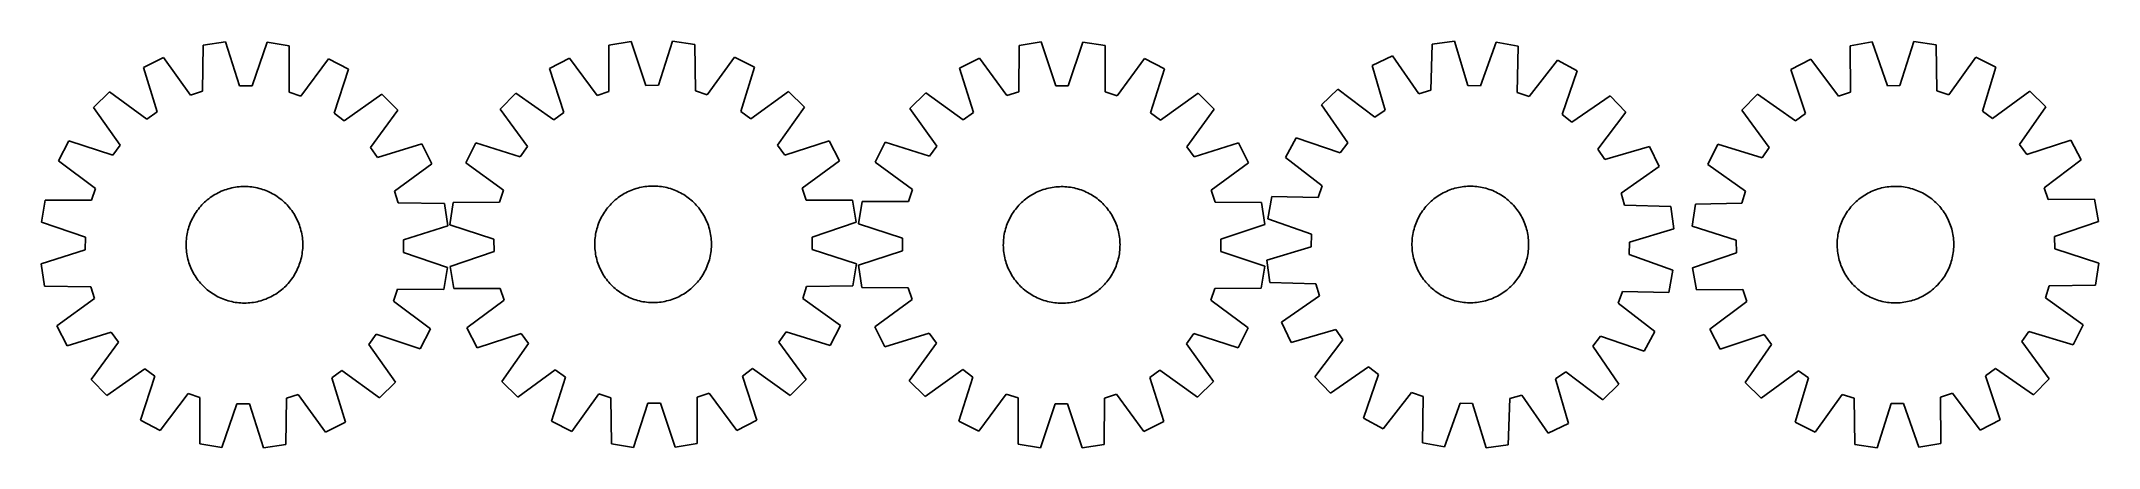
# Model space of a CAD drawing. Header units: millimetres. Extents: x 7 to 1417, y 7 to 286.
import ezdxf

# ---------------------------------------------------------------- set-up
doc = ezdxf.new("R2010")
doc.units = ezdxf.units.MM
doc.layers.add('CUT', color=7, linetype='CONTINUOUS', true_color=0x000000)

msp = doc.modelspace()

# ---------------------------------------------------------------- linework, layer by layer
at = {"layer": 'CUT'}
for p, q in [((117.614177, 283.020402), (117.165765, 251.259204)), ((132.830936, 285.296531), (117.614177, 283.020402)), ((142.553487, 255.05671), (132.830936, 285.296531)), ((161.368729, 285.051098), (151.127514, 254.982971)), ((176.54409, 282.513589), (161.368729, 285.051098)), ((176.446167, 250.749377), (176.54409, 282.513589)), ((410.95396, 285.428282), (395.772546, 282.927239)), ((395.772546, 282.927239), (395.794153, 251.162884)), ((421.122904, 255.335636), (410.95396, 285.428282)), ((439.492259, 285.605149), (429.697084, 255.388775)), ((454.703507, 283.292467), (439.492259, 285.605149)), ((455.075609, 251.530284), (454.703507, 283.292467)), ((677.03458, 282.759109), (676.790034, 250.995688)), ((692.236417, 285.13286), (677.03458, 282.759109)), ((702.152859, 254.956065), (692.236417, 285.13286)), ((720.775197, 285.0706), (710.727182, 254.937359)), ((735.966532, 282.630544), (720.775197, 285.0706)), ((736.072487, 250.866358), (735.966532, 282.630544)), ((960.305392, 283.67806), (959.343429, 251.928267)), ((975.556969, 285.707822), (960.305392, 283.67806)), ((984.789241, 255.314733), (975.556969, 285.707822)), ((1004.087061, 285.000938), (993.360955, 255.102353)), ((1019.219404, 282.21836), (1004.087061, 285.000938)), ((1018.607835, 250.459885), (1019.219404, 282.21836)), ((1261.977294, 285.129066), (1246.810204, 282.542577)), ((1246.810204, 282.542577), (1247.010677, 250.778846)), ((1272.31553, 255.094159), (1261.977294, 285.129066)), ((1290.514146, 285.466631), (1280.889274, 255.195579)), ((1305.738174, 283.23964), (1290.514146, 285.466631)), ((1306.289124, 251.480056), (1305.738174, 283.23964)), ((90.39728, 274.435159), (76.628644, 267.568194)), ((108.988594, 248.679814), (90.39728, 274.435159)), ((203.6093, 273.461506), (184.577764, 248.029727)), ((217.257793, 266.358746), (203.6093, 273.461506)), ((368.685665, 273.940208), (355.020147, 266.870261)), ((387.656045, 248.462778), (368.685665, 273.940208)), ((481.899698, 274.641859), (463.246559, 248.931255)), ((495.651796, 267.741834), (481.899698, 274.641859)), ((649.873348, 273.999354), (636.149071, 267.044158)), ((668.629587, 248.363866), (649.873348, 273.999354)), ((763.089285, 273.752363), (744.221372, 248.198956)), ((776.783085, 266.737352), (763.089285, 273.752363)), ((932.953223, 275.534063), (919.075342, 268.890648)), ((919.075342, 268.890648), (927.971687, 238.397538)), ((951.125617, 249.481447), (932.953223, 275.534063)), ((1046.134694, 272.729791), (1026.69439, 247.609095)), ((1059.666544, 265.40725), (1046.134694, 272.729791)), ((1219.774359, 273.403162), (1206.148869, 266.256375)), ((1238.887902, 248.032958), (1219.774359, 273.403162)), ((1332.982646, 274.742311), (1314.474579, 248.927079)), ((1346.77338, 267.919834), (1332.982646, 274.742311)), ((76.628644, 267.568194), (86.016929, 237.222933)), ((151.127514, 254.982971), (142.553487, 255.05671)), ((207.348981, 236.179445), (217.257793, 266.358746)), ((355.020147, 266.870261), (364.856423, 236.66724)), ((429.697084, 255.388775), (421.122904, 255.335636)), ((486.190631, 237.419216), (495.651796, 267.741834)), ((636.149071, 267.044158), (645.73193, 236.75978)), ((710.727182, 254.937359), (702.152859, 254.956065)), ((767.068181, 236.495074), (776.783085, 266.737352)), ((993.360955, 255.102353), (984.789241, 255.314733)), ((1049.270999, 235.392131), (1059.666544, 265.40725)), ((1206.148869, 266.256375), (1216.155062, 236.109222)), ((1280.889274, 255.195579), (1272.31553, 255.094159)), ((1337.483113, 237.544421), (1346.77338, 267.919834)), ((53.396824, 250.99266), (42.424082, 240.207046)), ((42.424082, 240.207046), (60.730072, 214.248127)), ((79.037053, 232.242903), (53.396824, 250.99266)), ((117.165765, 251.259204), (108.988594, 248.679814)), ((184.577764, 248.029727), (176.446167, 250.749377)), ((240.20109, 249.386093), (214.242172, 231.080103)), ((250.986705, 238.413351), (240.20109, 249.386093)), ((332.036138, 249.95278), (321.224192, 239.005983)), ((357.951, 231.584474), (332.036138, 249.95278)), ((395.794153, 251.162884), (387.656045, 248.462778)), ((463.246559, 248.931255), (455.075609, 251.530284)), ((518.843725, 251.110531), (493.158522, 232.422431)), ((511.422216, 214.383723), (529.790522, 240.298585)), ((529.790522, 240.298585), (518.843725, 251.110531)), ((613.024117, 250.319853), (602.120828, 239.464033)), ((638.784162, 231.735052), (613.024117, 250.319853)), ((676.790034, 250.995688), (668.629587, 248.363866)), ((744.221372, 248.198956), (736.072487, 250.866358)), ((799.834847, 249.912308), (773.993959, 231.44008)), ((810.690667, 239.009019), (799.834847, 249.912308)), ((895.578517, 252.692962), (884.432796, 242.086198)), ((884.432796, 242.086198), (902.316612, 215.834648)), ((920.912192, 233.53103), (895.578517, 252.692962)), ((959.343429, 251.928267), (951.125617, 249.481447)), ((1026.69439, 247.609095), (1018.607835, 250.459885)), ((1082.332377, 248.065802), (1056.080827, 230.181986)), ((1092.939141, 236.920081), (1082.332377, 248.065802)), ((1183.260487, 249.209739), (1172.510354, 238.202234)), ((1209.27837, 230.987652), (1183.260487, 249.209739)), ((1247.010677, 250.778846), (1238.887902, 248.032958)), ((1314.474579, 248.927079), (1306.289124, 251.480056)), ((1370.058593, 251.419389), (1344.47903, 232.586951)), ((1362.844011, 214.651372), (1381.066099, 240.669256)), ((1381.066099, 240.669256), (1370.058593, 251.419389)), ((86.016929, 237.222933), (79.037053, 232.242903)), ((214.242172, 231.080103), (207.348981, 236.179445)), ((232.236948, 212.773122), (250.986705, 238.413351)), ((321.224192, 239.005983), (339.912292, 213.32078)), ((364.856423, 236.66724), (357.951, 231.584474)), ((493.158522, 232.422431), (486.190631, 237.419216)), ((602.120828, 239.464033), (620.593057, 213.623145)), ((645.73193, 236.75978), (638.784162, 231.735052)), ((773.993959, 231.44008), (767.068181, 236.495074)), ((792.105866, 213.248974), (810.690667, 239.009019)), ((927.971687, 238.397538), (920.912192, 233.53103)), ((1056.080827, 230.181986), (1049.270999, 235.392131)), ((1073.777209, 211.586406), (1092.939141, 236.920081)), ((1172.510354, 238.202234), (1191.342792, 212.622671)), ((1216.155062, 236.109222), (1209.27837, 230.987652)), ((1344.47903, 232.586951), (1337.483113, 237.544421)), ((25.451429, 217.263748), (18.348669, 203.615256)), ((55.63073, 207.354936), (25.451429, 217.263748)), ((60.730072, 214.248127), (55.63073, 207.354936)), ((237.216978, 205.793246), (232.236948, 212.773122)), ((267.562239, 215.181531), (237.216978, 205.793246)), ((274.429204, 201.412895), (267.562239, 215.181531)), ((304.592889, 215.814053), (297.692864, 202.061955)), ((334.915507, 206.352889), (304.592889, 215.814053)), ((339.912292, 213.32078), (334.915507, 206.352889)), ((516.504983, 207.4783), (511.422216, 214.383723)), ((546.708003, 217.314576), (516.504983, 207.4783)), ((553.777951, 203.649058), (546.708003, 217.314576)), ((585.295785, 216.412271), (578.280773, 202.718471)), ((615.538063, 206.697367), (585.295785, 216.412271)), ((620.593057, 213.623145), (615.538063, 206.697367)), ((797.130594, 206.301206), (792.105866, 213.248974)), ((827.414972, 215.884066), (797.130594, 206.301206)), ((834.370168, 202.159788), (827.414972, 215.884066)), ((867.091347, 219.420365), (859.768807, 205.888515)), ((897.106467, 209.02482), (867.091347, 219.420365)), ((902.316612, 215.834648), (897.106467, 209.02482)), ((1109.136828, 213.423256), (1078.643717, 204.526911)), ((1115.780243, 199.545375), (1109.136828, 213.423256)), ((1156.009909, 214.917021), (1149.187431, 201.126287)), ((1186.385322, 205.626753), (1156.009909, 214.917021)), ((1191.342792, 212.622671), (1186.385322, 205.626753)), ((1367.965581, 207.77468), (1362.844011, 214.651372)), ((1398.112735, 217.780874), (1367.965581, 207.77468)), ((1405.259521, 204.155383), (1398.112735, 217.780874)), ((18.348669, 203.615256), (43.780448, 184.583719)), ((248.673859, 182.821581), (274.429204, 201.412895)), ((297.692864, 202.061955), (323.403468, 183.408816)), ((528.300521, 184.678678), (553.777951, 203.649058)), ((578.280773, 202.718471), (603.83418, 183.850559)), ((808.73468, 183.403549), (834.370168, 202.159788)), ((859.768807, 205.888515), (884.889502, 186.448211)), ((1078.643717, 204.526911), (1073.777209, 211.586406)), ((1089.727626, 181.372981), (1115.780243, 199.545375)), ((1149.187431, 201.126287), (1175.002664, 182.61822)), ((1379.889317, 185.04184), (1405.259521, 204.155383)), ((43.780448, 184.583719), (41.060798, 176.452122)), ((131.204879, 183.1101), (132.380675, 183.553394)), ((132.380675, 183.553394), (133.569816, 183.959537)), ((133.569816, 183.959537), (134.771127, 184.328128)), ((134.771127, 184.328128), (135.983423, 184.658802)), ((135.983423, 184.658802), (137.205507, 184.951235)), ((137.205507, 184.951235), (138.436174, 185.205136)), ((138.436174, 185.205136), (139.674209, 185.420256)), ((139.674209, 185.420256), (140.91839, 185.596382)), ((140.91839, 185.596382), (142.167489, 185.733341)), ((142.167489, 185.733341), (143.420274, 185.830997)), ((143.420274, 185.830997), (144.675508, 185.889254)), ((144.675508, 185.889254), (145.931953, 185.908054)), ((145.931953, 185.908054), (147.188368, 185.887379)), ((147.188368, 185.887379), (148.443514, 185.827249)), ((148.443514, 185.827249), (149.696152, 185.727724)), ((149.696152, 185.727724), (150.945045, 185.588902)), ((150.945045, 185.588902), (152.188962, 185.410919)), ((152.188962, 185.410919), (153.426675, 185.193952)), ((153.426675, 185.193952), (154.656961, 184.938215)), ((154.656961, 184.938215), (155.878608, 184.643959)), ((155.878608, 184.643959), (157.090409, 184.311476)), ((157.090409, 184.311476), (158.291169, 183.941093)), ((158.291169, 183.941093), (159.479702, 183.533176)), ((159.479702, 183.533176), (160.654835, 183.088128)), ((323.403468, 183.408816), (320.804439, 175.237866)), ((410.840133, 183.228977), (412.009241, 183.689621)), ((412.009241, 183.689621), (413.192241, 184.113315)), ((413.192241, 184.113315), (414.387967, 184.499642)), ((414.387967, 184.499642), (415.595237, 184.848218)), ((415.595237, 184.848218), (416.81286, 185.158702)), ((416.81286, 185.158702), (418.039635, 185.430786)), ((418.039635, 185.430786), (419.274352, 185.664201)), ((419.274352, 185.664201), (420.51579, 185.858718)), ((420.51579, 185.858718), (421.762726, 186.014145)), ((421.762726, 186.014145), (423.013929, 186.130328)), ((423.013929, 186.130328), (424.268164, 186.207152)), ((424.268164, 186.207152), (425.524193, 186.244541)), ((425.524193, 186.244541), (426.780776, 186.24246)), ((426.780776, 186.24246), (428.036675, 186.200909)), ((428.036675, 186.200909), (429.290648, 186.11993)), ((429.290648, 186.11993), (430.541459, 185.999603)), ((430.541459, 185.999603), (431.787873, 185.840046)), ((431.787873, 185.840046), (433.028661, 185.641417)), ((433.028661, 185.641417), (434.262597, 185.403912)), ((434.262597, 185.403912), (435.488464, 185.127766)), ((435.488464, 185.127766), (436.705052, 184.81325)), ((436.705052, 184.81325), (437.911161, 184.460675)), ((437.911161, 184.460675), (439.105599, 184.07039)), ((439.105599, 184.07039), (440.28719, 183.642779)), ((440.28719, 183.642779), (441.454765, 183.178264)), ((531.000626, 176.54057), (528.300521, 184.678678)), ((603.83418, 183.850559), (601.166778, 175.701673)), ((692.439196, 183.388929), (693.625705, 183.802695)), ((693.625705, 183.802695), (694.824625, 184.178989)), ((694.824625, 184.178989), (696.034773, 184.517438)), ((696.034773, 184.517438), (697.254956, 184.817708)), ((697.254956, 184.817708), (698.483968, 185.079503)), ((698.483968, 185.079503), (699.720596, 185.302565)), ((699.720596, 185.302565), (700.963621, 185.486673)), ((700.963621, 185.486673), (702.211816, 185.631646)), ((702.211816, 185.631646), (703.463948, 185.737341)), ((703.463948, 185.737341), (704.718782, 185.803653)), ((704.718782, 185.803653), (705.975081, 185.830518)), ((705.975081, 185.830518), (707.231603, 185.817907)), ((707.231603, 185.817907), (708.487109, 185.765835)), ((708.487109, 185.765835), (709.74036, 185.674352)), ((709.74036, 185.674352), (710.990118, 185.543548)), ((710.990118, 185.543548), (712.235152, 185.373553)), ((712.235152, 185.373553), (713.474232, 185.164535)), ((713.474232, 185.164535), (714.706134, 184.916699)), ((714.706134, 184.916699), (715.929644, 184.630291)), ((715.929644, 184.630291), (717.143554, 184.305592)), ((717.143554, 184.305592), (718.346667, 183.942924)), ((718.346667, 183.942924), (719.537793, 183.542644)), ((719.537793, 183.542644), (720.715759, 183.105148)), ((884.889502, 186.448211), (882.038713, 178.361656)), ((971.10977, 183.099882), (972.278672, 183.561048)), ((972.278672, 183.561048), (973.461483, 183.985271)), ((973.461483, 183.985271), (974.657036, 184.372131)), ((974.657036, 184.372131), (975.86415, 184.721247)), ((975.86415, 184.721247), (977.081635, 185.032274)), ((977.081635, 185.032274), (978.308288, 185.304906)), ((978.308288, 185.304906), (979.5429, 185.538873)), ((979.5429, 185.538873), (980.784251, 185.733945)), ((980.784251, 185.733945), (982.031118, 185.889929)), ((982.031118, 185.889929), (983.282269, 186.00667)), ((983.282269, 186.00667), (984.536469, 186.084055)), ((984.536469, 186.084055), (985.792481, 186.122005)), ((985.792481, 186.122005), (987.049066, 186.120485)), ((987.049066, 186.120485), (988.304982, 186.079496)), ((988.304982, 186.079496), (989.558992, 185.999077)), ((989.558992, 185.999077), (990.809856, 185.879308)), ((990.809856, 185.879308), (992.056342, 185.720308)), ((992.056342, 185.720308), (993.297218, 185.522234)), ((993.297218, 185.522234), (994.53126, 185.28528)), ((994.53126, 185.28528), (995.75725, 185.009681)), ((995.75725, 185.009681), (996.973979, 184.695709)), ((996.973979, 184.695709), (998.180245, 184.343673)), ((998.180245, 184.343673), (999.374858, 183.953921)), ((999.374858, 183.953921), (1000.556639, 183.526838)), ((1000.556639, 183.526838), (1001.724422, 183.062845)), ((1263.605451, 183.397961), (1264.786047, 183.82831)), ((1264.786047, 183.82831), (1265.979578, 184.221363)), ((1265.979578, 184.221363), (1267.184866, 184.576733)), ((1267.184866, 184.576733), (1268.400721, 184.894068)), ((1268.400721, 184.894068), (1269.625945, 185.173055)), ((1269.625945, 185.173055), (1270.859327, 185.41342)), ((1270.859327, 185.41342), (1272.099651, 185.614924)), ((1272.099651, 185.614924), (1273.345692, 185.77737)), ((1273.345692, 185.77737), (1274.596221, 185.900596)), ((1274.596221, 185.900596), (1275.850003, 185.984482)), ((1275.850003, 185.984482), (1277.105802, 186.028944)), ((1277.105802, 186.028944), (1278.362377, 186.033938)), ((1278.362377, 186.033938), (1279.618489, 185.99946)), ((1279.618489, 185.99946), (1280.872899, 185.925544)), ((1280.872899, 185.925544), (1282.124367, 185.812262)), ((1282.124367, 185.812262), (1283.37166, 185.659726)), ((1283.37166, 185.659726), (1284.613547, 185.468087)), ((1284.613547, 185.468087), (1285.848801, 185.237534)), ((1285.848801, 185.237534), (1287.076203, 184.968295)), ((1287.076203, 184.968295), (1288.294543, 184.660634)), ((1288.294543, 184.660634), (1289.502618, 184.314857)), ((1289.502618, 184.314857), (1290.699235, 183.931304)), ((1290.699235, 183.931304), (1291.883215, 183.510353)), ((1291.883215, 183.510353), (1293.053388, 183.052421)), ((1382.635206, 176.919066), (1379.889317, 185.04184)), ((9.296586, 176.550045), (6.759077, 161.374684)), ((41.060798, 176.452122), (9.296586, 176.550045)), ((112.83567, 168.416077), (113.55898, 169.443612)), ((113.55898, 169.443612), (114.314209, 170.447921)), ((114.314209, 170.447921), (115.100611, 171.428012)), ((115.100611, 171.428012), (115.917411, 172.382918)), ((115.917411, 172.382918), (116.763802, 173.311696)), ((116.763802, 173.311696), (117.638949, 174.213431)), ((117.638949, 174.213431), (118.541988, 175.087231)), ((118.541988, 175.087231), (119.472028, 175.932235)), ((119.472028, 175.932235), (120.428152, 176.747609)), ((120.428152, 176.747609), (121.409415, 177.532548)), ((121.409415, 177.532548), (122.41485, 178.286277)), ((122.41485, 178.286277), (123.443464, 179.008053)), ((123.443464, 179.008053), (124.494241, 179.697163)), ((124.494241, 179.697163), (125.566146, 180.352928)), ((125.566146, 180.352928), (126.65812, 180.9747)), ((126.65812, 180.9747), (127.769085, 181.561865)), ((127.769085, 181.561865), (128.897946, 182.113844)), ((128.897946, 182.113844), (130.043587, 182.630092)), ((130.043587, 182.630092), (131.204879, 183.1101)), ((160.654835, 183.088128), (161.81541, 182.606388)), ((161.81541, 182.606388), (162.960279, 182.088431)), ((162.960279, 182.088431), (164.088315, 181.534768)), ((164.088315, 181.534768), (165.198403, 180.945946)), ((165.198403, 180.945946), (166.289448, 180.322545)), ((166.289448, 180.322545), (167.360373, 179.665182)), ((167.360373, 179.665182), (168.410121, 178.974505)), ((168.410121, 178.974505), (169.437657, 178.251195)), ((169.437657, 178.251195), (170.441966, 177.495966)), ((170.441966, 177.495966), (171.422057, 176.709564)), ((171.422057, 176.709564), (172.376963, 175.892764)), ((172.376963, 175.892764), (173.305741, 175.046373)), ((173.305741, 175.046373), (174.207475, 174.171226)), ((174.207475, 174.171226), (175.081276, 173.268187)), ((175.081276, 173.268187), (175.92628, 172.338147)), ((175.92628, 172.338147), (176.741654, 171.382023)), ((176.741654, 171.382023), (177.526592, 170.40076)), ((177.526592, 170.40076), (178.280322, 169.395325)), ((178.280322, 169.395325), (179.002098, 168.366711)), ((251.253249, 174.64441), (248.673859, 182.821581)), ((283.014446, 174.195998), (251.253249, 174.64441)), ((285.290576, 158.979238), (283.014446, 174.195998)), ((289.042256, 174.865764), (286.729574, 159.654517)), ((320.804439, 175.237866), (289.042256, 174.865764)), ((392.690362, 168.264753), (393.398389, 169.302879)), ((393.398389, 169.302879), (394.138674, 170.318253)), ((394.138674, 170.318253), (394.910488, 171.309874)), ((394.910488, 171.309874), (395.713068, 172.276761)), ((395.713068, 172.276761), (396.545623, 173.217962)), ((396.545623, 173.217962), (397.407331, 174.132547)), ((397.407331, 174.132547), (398.297342, 175.019614)), ((398.297342, 175.019614), (399.214777, 175.878287)), ((399.214777, 175.878287), (400.158731, 176.70772)), ((400.158731, 176.70772), (401.128272, 177.507092)), ((401.128272, 177.507092), (402.122444, 178.275617)), ((402.122444, 178.275617), (403.140265, 179.012534)), ((403.140265, 179.012534), (404.180731, 179.717117)), ((404.180731, 179.717117), (405.242815, 180.388671)), ((405.242815, 180.388671), (406.325469, 181.026532)), ((406.325469, 181.026532), (407.427624, 181.630072)), ((407.427624, 181.630072), (408.548193, 182.198694)), ((408.548193, 182.198694), (409.686071, 182.731838)), ((409.686071, 182.731838), (410.840133, 183.228977)), ((441.454765, 183.178264), (442.607174, 182.677304)), ((442.607174, 182.677304), (443.743279, 182.140394)), ((443.743279, 182.140394), (444.861958, 181.568062)), ((444.861958, 181.568062), (445.962108, 180.960874)), ((445.962108, 180.960874), (447.042643, 180.319429)), ((447.042643, 180.319429), (448.102496, 179.644361)), ((448.102496, 179.644361), (449.140622, 178.936334)), ((449.140622, 178.936334), (450.155996, 178.196049)), ((450.155996, 178.196049), (451.147616, 177.424235)), ((451.147616, 177.424235), (452.114504, 176.621655)), ((452.114504, 176.621655), (453.055704, 175.7891)), ((453.055704, 175.7891), (453.97029, 174.927392)), ((453.97029, 174.927392), (454.857356, 174.037381)), ((454.857356, 174.037381), (455.71603, 173.119946)), ((455.71603, 173.119946), (456.545462, 172.175992)), ((456.545462, 172.175992), (457.344835, 171.206451)), ((457.344835, 171.206451), (458.113359, 170.212279)), ((458.113359, 170.212279), (458.850276, 169.194458)), ((562.764982, 176.562177), (531.000626, 176.54057)), ((565.266024, 161.380763), (562.764982, 176.562177)), ((569.402592, 175.595718), (566.962537, 160.404383)), ((601.166778, 175.701673), (569.402592, 175.595718)), ((673.708451, 169.158631), (674.457218, 170.167767)), ((674.457218, 170.167767), (675.237313, 171.152885)), ((675.237313, 171.152885), (676.047967, 172.113014)), ((676.047967, 172.113014), (676.888379, 173.047206)), ((676.888379, 173.047206), (677.75772, 173.954539)), ((677.75772, 173.954539), (678.655132, 174.834117)), ((678.655132, 174.834117), (679.57973, 175.685073)), ((679.57973, 175.685073), (680.5306, 176.506567)), ((680.5306, 176.506567), (681.506806, 177.297788)), ((681.506806, 177.297788), (682.507382, 178.057955)), ((682.507382, 178.057955), (683.531342, 178.786318)), ((683.531342, 178.786318), (684.577675, 179.482159)), ((684.577675, 179.482159), (685.645348, 180.14479)), ((685.645348, 180.14479), (686.733309, 180.773557)), ((686.733309, 180.773557), (687.840483, 181.367841)), ((687.840483, 181.367841), (688.965777, 181.927054)), ((688.965777, 181.927054), (690.108082, 182.450645)), ((690.108082, 182.450645), (691.266269, 182.938097)), ((691.266269, 182.938097), (692.439196, 183.388929)), ((720.715759, 183.105148), (721.879402, 182.630866)), ((721.879402, 182.630866), (723.027572, 182.120268)), ((723.027572, 182.120268), (724.159138, 181.573857)), ((724.159138, 181.573857), (725.272983, 180.992172)), ((725.272983, 180.992172), (726.368007, 180.375787)), ((726.368007, 180.375787), (727.443129, 179.725311)), ((727.443129, 179.725311), (728.497288, 179.041385)), ((728.497288, 179.041385), (729.529445, 178.324685)), ((729.529445, 178.324685), (730.538581, 177.575918)), ((730.538581, 177.575918), (731.523699, 176.795823)), ((731.523699, 176.795823), (732.483828, 175.985169)), ((732.483828, 175.985169), (733.41802, 175.144757)), ((733.41802, 175.144757), (734.325353, 174.275416)), ((734.325353, 174.275416), (735.204931, 173.378004)), ((735.204931, 173.378004), (736.055887, 172.453406)), ((736.055887, 172.453406), (736.877381, 171.502536)), ((736.877381, 171.502536), (737.668602, 170.526331)), ((737.668602, 170.526331), (738.428769, 169.525754)), ((738.428769, 169.525754), (739.157132, 168.501795)), ((811.366502, 175.243103), (808.73468, 183.403549)), ((843.129923, 174.998557), (811.366502, 175.243103)), ((845.503673, 159.796719), (843.129923, 174.998557)), ((850.280238, 178.973224), (847.497659, 163.840881)), ((882.038713, 178.361656), (850.280238, 178.973224)), ((953.674249, 169.165993), (954.41408, 170.181698)), ((954.41408, 170.181698), (955.185451, 171.173663)), ((955.185451, 171.173663), (955.9876, 172.140909)), ((955.9876, 172.140909), (956.819734, 173.082481)), ((956.819734, 173.082481), (957.681033, 173.997451)), ((957.681033, 173.997451), (958.570648, 174.884916)), ((958.570648, 174.884916), (959.487699, 175.743999)), ((959.487699, 175.743999), (960.431282, 176.573853)), ((960.431282, 176.573853), (961.400466, 177.373659)), ((961.400466, 177.373659), (962.394295, 178.142627)), ((962.394295, 178.142627), (963.411786, 178.879999)), ((963.411786, 178.879999), (964.451937, 179.585047)), ((964.451937, 179.585047), (965.513721, 180.257075)), ((965.513721, 180.257075), (966.59609, 180.89542)), ((966.59609, 180.89542), (967.697976, 181.499452)), ((967.697976, 181.499452), (968.818291, 182.068575)), ((968.818291, 182.068575), (969.95593, 182.602227)), ((969.95593, 182.602227), (971.10977, 183.099882)), ((1001.724422, 183.062845), (1002.877054, 182.5624)), ((1002.877054, 182.5624), (1004.013399, 182.025997)), ((1004.013399, 182.025997), (1005.132334, 181.454165)), ((1005.132334, 181.454165), (1006.232755, 180.847469)), ((1006.232755, 180.847469), (1007.313576, 180.206507)), ((1007.313576, 180.206507), (1008.373731, 179.531912)), ((1008.373731, 179.531912), (1009.412173, 178.824349)), ((1009.412173, 178.824349), (1010.427877, 178.084517)), ((1010.427877, 178.084517), (1011.419842, 177.313147)), ((1011.419842, 177.313147), (1012.387088, 176.510998)), ((1012.387088, 176.510998), (1013.328661, 175.678864)), ((1013.328661, 175.678864), (1014.243631, 174.817564)), ((1014.243631, 174.817564), (1015.131095, 173.92795)), ((1015.131095, 173.92795), (1015.990178, 173.010899)), ((1015.990178, 173.010899), (1016.820032, 172.067316)), ((1016.820032, 172.067316), (1017.619838, 171.098132)), ((1017.619838, 171.098132), (1018.388806, 170.104303)), ((1018.388806, 170.104303), (1019.126178, 169.086812)), ((1092.174446, 173.155169), (1089.727626, 181.372981)), ((1123.924239, 172.193206), (1092.174446, 173.155169)), ((1125.954002, 156.941629), (1123.924239, 172.193206)), ((1140.690102, 173.881815), (1138.463112, 158.657786)), ((1172.449687, 174.432765), (1140.690102, 173.881815)), ((1175.002664, 182.61822), (1172.449687, 174.432765)), ((1245.075906, 168.906649), (1245.810462, 169.926176)), ((1245.810462, 169.926176), (1246.576679, 170.922126)), ((1246.576679, 170.922126), (1247.373802, 171.893518)), ((1247.373802, 171.893518), (1248.201044, 172.839392)), ((1248.201044, 172.839392), (1249.057589, 173.758815)), ((1249.057589, 173.758815), (1249.94259, 174.650879)), ((1249.94259, 174.650879), (1250.855176, 175.514705)), ((1250.855176, 175.514705), (1251.794444, 176.34944)), ((1251.794444, 176.34944), (1252.759468, 177.154259)), ((1252.759468, 177.154259), (1253.749297, 177.92837)), ((1253.749297, 177.92837), (1254.762952, 178.671007)), ((1254.762952, 178.671007), (1255.799434, 179.381438)), ((1255.799434, 179.381438), (1256.85772, 180.058961)), ((1256.85772, 180.058961), (1257.936765, 180.702909)), ((1257.936765, 180.702909), (1259.035504, 181.312645)), ((1259.035504, 181.312645), (1260.152854, 181.887569)), ((1260.152854, 181.887569), (1261.287711, 182.427112)), ((1261.287711, 182.427112), (1262.438955, 182.930741)), ((1262.438955, 182.930741), (1263.605451, 183.397961)), ((1293.053388, 183.052421), (1294.208599, 182.557958)), ((1294.208599, 182.557958), (1295.347709, 182.027453)), ((1295.347709, 182.027453), (1296.469593, 181.46143)), ((1296.469593, 181.46143), (1297.573145, 180.860446)), ((1297.573145, 180.860446), (1298.657275, 180.225096)), ((1298.657275, 180.225096), (1299.720912, 179.556006)), ((1299.720912, 179.556006), (1300.763009, 178.853837)), ((1300.763009, 178.853837), (1301.782535, 178.119281)), ((1301.782535, 178.119281), (1302.778486, 177.353063)), ((1302.778486, 177.353063), (1303.749877, 176.55594)), ((1303.749877, 176.55594), (1304.695751, 175.728698)), ((1304.695751, 175.728698), (1305.615174, 174.872154)), ((1305.615174, 174.872154), (1306.507239, 173.987152)), ((1306.507239, 173.987152), (1307.371065, 173.074567)), ((1307.371065, 173.074567), (1308.205799, 172.135299)), ((1308.205799, 172.135299), (1309.010619, 171.170274)), ((1309.010619, 171.170274), (1309.784729, 170.180446)), ((1309.784729, 170.180446), (1310.527366, 169.166791)), ((1414.398936, 177.119538), (1382.635206, 176.919066)), ((1416.985426, 161.952448), (1414.398936, 177.119538)), ((6.759077, 161.374684), (36.827204, 151.133469)), ((106.87196, 154.662917), (107.166216, 155.884563)), ((107.166216, 155.884563), (107.498699, 157.096364)), ((107.498699, 157.096364), (107.869082, 158.297124)), ((107.869082, 158.297124), (108.276998, 159.485657)), ((108.276998, 159.485657), (108.722047, 160.66079)), ((108.722047, 160.66079), (109.203787, 161.821365)), ((109.203787, 161.821365), (109.721744, 162.966235)), ((109.721744, 162.966235), (110.275407, 164.09427)), ((110.275407, 164.09427), (110.864229, 165.204358)), ((110.864229, 165.204358), (111.48763, 166.295403)), ((111.48763, 166.295403), (112.144993, 167.366328)), ((112.144993, 167.366328), (112.83567, 168.416077)), ((179.002098, 168.366711), (179.691208, 167.315934)), ((179.691208, 167.315934), (180.346973, 166.244029)), ((180.346973, 166.244029), (180.968744, 165.152055)), ((180.968744, 165.152055), (181.555909, 164.04109)), ((181.555909, 164.04109), (182.107888, 162.912229)), ((182.107888, 162.912229), (182.624137, 161.766588)), ((182.624137, 161.766588), (183.104145, 160.605296)), ((183.104145, 160.605296), (183.547439, 159.4295)), ((183.547439, 159.4295), (183.953582, 158.240359)), ((183.953582, 158.240359), (184.322172, 157.039048)), ((184.322172, 157.039048), (184.652847, 155.826752)), ((184.652847, 155.826752), (184.945279, 154.604668)), ((255.050755, 149.256688), (285.290576, 158.979238)), ((286.729574, 159.654517), (316.945948, 149.859341)), ((386.930811, 154.424854), (387.206957, 155.650721)), ((387.206957, 155.650721), (387.521473, 156.867309)), ((387.521473, 156.867309), (387.874048, 158.073418)), ((387.874048, 158.073418), (388.264333, 159.267857)), ((388.264333, 159.267857), (388.691944, 160.449447)), ((388.691944, 160.449447), (389.156459, 161.617023)), ((389.156459, 161.617023), (389.657419, 162.769432)), ((389.657419, 162.769432), (390.194329, 163.905536)), ((390.194329, 163.905536), (390.766661, 165.024215)), ((390.766661, 165.024215), (391.373849, 166.124365)), ((391.373849, 166.124365), (392.015294, 167.2049)), ((392.015294, 167.2049), (392.690362, 168.264753)), ((458.850276, 169.194458), (459.55486, 168.153992)), ((459.55486, 168.153992), (460.226413, 167.091908)), ((460.226413, 167.091908), (460.864275, 166.009254)), ((460.864275, 166.009254), (461.467815, 164.907099)), ((461.467815, 164.907099), (462.036437, 163.78653)), ((462.036437, 163.78653), (462.569581, 162.648652)), ((462.569581, 162.648652), (463.06672, 161.49459)), ((463.06672, 161.49459), (463.527364, 160.325482)), ((463.527364, 160.325482), (463.951058, 159.142482)), ((463.951058, 159.142482), (464.337384, 157.946756)), ((464.337384, 157.946756), (464.685961, 156.739486)), ((464.685961, 156.739486), (464.996444, 155.521863)), ((464.996444, 155.521863), (465.268528, 154.295088)), ((535.173379, 151.211819), (565.266024, 161.380763)), ((566.962537, 160.404383), (597.095777, 150.356369)), ((667.116437, 154.33532), (667.402846, 155.55883)), ((667.402846, 155.55883), (667.727544, 156.77274)), ((667.727544, 156.77274), (668.090212, 157.975853)), ((668.090212, 157.975853), (668.490492, 159.166979)), ((668.490492, 159.166979), (668.927989, 160.344945)), ((668.927989, 160.344945), (669.40227, 161.508588)), ((669.40227, 161.508588), (669.912868, 162.656759)), ((669.912868, 162.656759), (670.45928, 163.788324)), ((670.45928, 163.788324), (671.040965, 164.902169)), ((671.040965, 164.902169), (671.657349, 165.997193)), ((671.657349, 165.997193), (672.307825, 167.072315)), ((672.307825, 167.072315), (672.991751, 168.126475)), ((672.991751, 168.126475), (673.708451, 169.158631)), ((739.157132, 168.501795), (739.852973, 167.455461)), ((739.852973, 167.455461), (740.515604, 166.387788)), ((740.515604, 166.387788), (741.144371, 165.299827)), ((741.144371, 165.299827), (741.738655, 164.192653)), ((741.738655, 164.192653), (742.297868, 163.067359)), ((742.297868, 163.067359), (742.821459, 161.925055)), ((742.821459, 161.925055), (743.308911, 160.766867)), ((743.308911, 160.766867), (743.759743, 159.593941)), ((743.759743, 159.593941), (744.173509, 158.407431)), ((744.173509, 158.407431), (744.549803, 157.208511)), ((744.549803, 157.208511), (744.888252, 155.998363)), ((744.888252, 155.998363), (745.188522, 154.778181)), ((815.326879, 149.880277), (845.503673, 159.796719)), ((847.497659, 163.840881), (877.396245, 153.114775)), ((947.213318, 154.285081), (947.488917, 155.511071)), ((947.488917, 155.511071), (947.802889, 156.727799)), ((947.802889, 156.727799), (948.154925, 157.934065)), ((948.154925, 157.934065), (948.544677, 159.128678)), ((948.544677, 159.128678), (948.97176, 160.31046)), ((948.97176, 160.31046), (949.435753, 161.478243)), ((949.435753, 161.478243), (949.936198, 162.630875)), ((949.936198, 162.630875), (950.472601, 163.767219)), ((950.472601, 163.767219), (951.044433, 164.886154)), ((951.044433, 164.886154), (951.651129, 165.986575)), ((951.651129, 165.986575), (952.292091, 167.067397)), ((952.292091, 167.067397), (952.966686, 168.127551)), ((952.966686, 168.127551), (953.674249, 169.165993)), ((1019.126178, 169.086812), (1019.831226, 168.046661)), ((1019.831226, 168.046661), (1020.503254, 166.984877)), ((1020.503254, 166.984877), (1021.141599, 165.902508)), ((1021.141599, 165.902508), (1021.745631, 164.800622)), ((1021.745631, 164.800622), (1022.314754, 163.680307)), ((1022.314754, 163.680307), (1022.848407, 162.542668)), ((1022.848407, 162.542668), (1023.346061, 161.388828)), ((1023.346061, 161.388828), (1023.807227, 160.219926)), ((1023.807227, 160.219926), (1024.23145, 159.037115)), ((1024.23145, 159.037115), (1024.61831, 157.841562)), ((1024.61831, 157.841562), (1024.967426, 156.634448)), ((1024.967426, 156.634448), (1025.278454, 155.416963)), ((1025.278454, 155.416963), (1025.551085, 154.19031)), ((1095.560912, 147.709356), (1125.954002, 156.941629)), ((1138.463112, 158.657786), (1168.734164, 149.032914)), ((1238.692209, 153.992441), (1238.961448, 155.219844)), ((1238.961448, 155.219844), (1239.269108, 156.438184)), ((1239.269108, 156.438184), (1239.614885, 157.646258)), ((1239.614885, 157.646258), (1239.998439, 158.842876)), ((1239.998439, 158.842876), (1240.419389, 160.026856)), ((1240.419389, 160.026856), (1240.877322, 161.197028)), ((1240.877322, 161.197028), (1241.371785, 162.35224)), ((1241.371785, 162.35224), (1241.90229, 163.49135)), ((1241.90229, 163.49135), (1242.468313, 164.613234)), ((1242.468313, 164.613234), (1243.069296, 165.716786)), ((1243.069296, 165.716786), (1243.704646, 166.800915)), ((1243.704646, 166.800915), (1244.373736, 167.864553)), ((1244.373736, 167.864553), (1245.075906, 168.906649)), ((1310.527366, 169.166791), (1311.237797, 168.130309)), ((1311.237797, 168.130309), (1311.915321, 167.072023)), ((1311.915321, 167.072023), (1312.559268, 165.992978)), ((1312.559268, 165.992978), (1313.169005, 164.894239)), ((1313.169005, 164.894239), (1313.743928, 163.776889)), ((1313.743928, 163.776889), (1314.283471, 162.642032)), ((1314.283471, 162.642032), (1314.787101, 161.490788)), ((1314.787101, 161.490788), (1315.254321, 160.324292)), ((1315.254321, 160.324292), (1315.68467, 159.143696)), ((1315.68467, 159.143696), (1316.077723, 157.950165)), ((1316.077723, 157.950165), (1316.433092, 156.744877)), ((1316.433092, 156.744877), (1316.750427, 155.529021)), ((1316.750427, 155.529021), (1317.029415, 154.303798)), ((1386.950519, 151.614213), (1416.985426, 161.952448)), ((36.753465, 142.559442), (6.513644, 132.836892)), ((36.827204, 151.133469), (36.753465, 142.559442)), ((105.902121, 145.937908), (105.922796, 147.194323)), ((105.920921, 144.681463), (105.902121, 145.937908)), ((105.979178, 143.426229), (105.920921, 144.681463)), ((105.922796, 147.194323), (105.982926, 148.449469)), ((106.076834, 142.173444), (105.979178, 143.426229)), ((105.982926, 148.449469), (106.082451, 149.702107)), ((106.213792, 140.924345), (106.076834, 142.173444)), ((106.082451, 149.702107), (106.221273, 150.951001)), ((106.221273, 150.951001), (106.399256, 152.194918)), ((106.399256, 152.194918), (106.616223, 153.43263)), ((106.616223, 153.43263), (106.87196, 154.662917)), ((184.945279, 154.604668), (185.199181, 153.374001)), ((185.199181, 153.374001), (185.414301, 152.135966)), ((185.414301, 152.135966), (185.590427, 150.891785)), ((185.721769, 142.114023), (185.582947, 140.86513)), ((185.590427, 150.891785), (185.727386, 149.642686)), ((185.821294, 143.366661), (185.721769, 142.114023)), ((185.727386, 149.642686), (185.825042, 148.389901)), ((185.881424, 144.621807), (185.821294, 143.366661)), ((185.825042, 148.389901), (185.883298, 147.134667)), ((185.902099, 145.878222), (185.881424, 144.621807)), ((185.883298, 147.134667), (185.902099, 145.878222)), ((254.977016, 140.682661), (255.050755, 149.256688)), ((316.999087, 141.285162), (286.906441, 131.116217)), ((316.945948, 149.859341), (316.999087, 141.285162)), ((386.090182, 145.68645), (386.092263, 146.943034)), ((386.127571, 144.430421), (386.090182, 145.68645)), ((386.092263, 146.943034), (386.133814, 148.198932)), ((386.204395, 143.176186), (386.127571, 144.430421)), ((386.133814, 148.198932), (386.214793, 149.452906)), ((386.320578, 141.924984), (386.204395, 143.176186)), ((386.214793, 149.452906), (386.33512, 150.703717)), ((386.476005, 140.678048), (386.320578, 141.924984)), ((386.33512, 150.703717), (386.494677, 151.950131)), ((386.494677, 151.950131), (386.693306, 153.190918)), ((386.693306, 153.190918), (386.930811, 154.424854)), ((465.268528, 154.295088), (465.501944, 153.060371)), ((465.501944, 153.060371), (465.696461, 151.818933)), ((465.837345, 141.793264), (465.677789, 140.54685)), ((465.696461, 151.818933), (465.851887, 150.571997)), ((465.957673, 143.044075), (465.837345, 141.793264)), ((465.851887, 150.571997), (465.96807, 149.320794)), ((466.038652, 144.298048), (465.957673, 143.044075)), ((465.96807, 149.320794), (466.044894, 148.066559)), ((466.080202, 145.553947), (466.038652, 144.298048)), ((466.044894, 148.066559), (466.082284, 146.81053)), ((466.082284, 146.81053), (466.080202, 145.553947)), ((535.226518, 142.637639), (535.173379, 151.211819)), ((565.442892, 132.842464), (535.226518, 142.637639)), ((597.077071, 141.782045), (566.900277, 131.865603)), ((597.095777, 150.356369), (597.077071, 141.782045)), ((666.202619, 145.604267), (666.215229, 146.860789)), ((666.229483, 144.347968), (666.202619, 145.604267)), ((666.215229, 146.860789), (666.267301, 148.116295)), ((666.295795, 143.093134), (666.229483, 144.347968)), ((666.267301, 148.116295), (666.358784, 149.369546)), ((666.40149, 141.841002), (666.295795, 143.093134)), ((666.358784, 149.369546), (666.489588, 150.619304)), ((666.546463, 140.592807), (666.40149, 141.841002)), ((666.489588, 150.619304), (666.659583, 151.864338)), ((666.659583, 151.864338), (666.868601, 153.103418)), ((666.868601, 153.103418), (667.116437, 154.33532)), ((745.188522, 154.778181), (745.450317, 153.549169)), ((745.450317, 153.549169), (745.673379, 152.31254)), ((745.673379, 152.31254), (745.857487, 151.069515)), ((745.857487, 151.069515), (746.00246, 149.821321)), ((746.045166, 142.292777), (745.914362, 141.043018)), ((746.00246, 149.821321), (746.108155, 148.569188)), ((746.136649, 143.546027), (746.045166, 142.292777)), ((746.108155, 148.569188), (746.174467, 147.314354)), ((746.188721, 144.801533), (746.136649, 143.546027)), ((746.174467, 147.314354), (746.201332, 146.058056)), ((746.201332, 146.058056), (746.188721, 144.801533)), ((815.308173, 141.305954), (815.326879, 149.880277)), ((845.441413, 131.25794), (815.308173, 141.305954)), ((877.183865, 144.543062), (846.790776, 135.31079)), ((877.396245, 153.114775), (877.183865, 144.543062)), ((946.376592, 145.546302), (946.378113, 146.802886)), ((946.414543, 144.29029), (946.376592, 145.546302)), ((946.378113, 146.802886), (946.419102, 148.058803)), ((946.491928, 143.036089), (946.414543, 144.29029)), ((946.419102, 148.058803), (946.499521, 149.312812)), ((946.608669, 141.784939), (946.491928, 143.036089)), ((946.499521, 149.312812), (946.61929, 150.563677)), ((946.764653, 140.538072), (946.608669, 141.784939)), ((946.61929, 150.563677), (946.77829, 151.810162)), ((946.77829, 151.810162), (946.976364, 153.051038)), ((946.976364, 153.051038), (947.213318, 154.285081)), ((1025.551085, 154.19031), (1025.785053, 152.955698)), ((1025.785053, 152.955698), (1025.980124, 151.714346)), ((1026.125488, 141.688741), (1025.966488, 140.442256)), ((1025.980124, 151.714346), (1026.136108, 150.46748)), ((1026.245256, 142.939606), (1026.125488, 141.688741)), ((1026.136108, 150.46748), (1026.252849, 149.216329)), ((1026.325675, 144.193616), (1026.245256, 142.939606)), ((1026.252849, 149.216329), (1026.330234, 147.962129)), ((1026.366665, 145.449532), (1026.325675, 144.193616)), ((1026.330234, 147.962129), (1026.368185, 146.706117)), ((1026.368185, 146.706117), (1026.366665, 145.449532)), ((1095.348533, 139.137643), (1095.560912, 147.709356)), ((1168.734164, 149.032914), (1168.835583, 140.459171)), ((1237.895804, 146.506018), (1237.930283, 147.76213)), ((1237.900799, 145.249442), (1237.895804, 146.506018)), ((1237.945261, 143.993644), (1237.900799, 145.249442)), ((1237.930283, 147.76213), (1238.004199, 149.016539)), ((1238.029146, 142.739861), (1237.945261, 143.993644)), ((1238.004199, 149.016539), (1238.117481, 150.268008)), ((1238.152372, 141.489333), (1238.029146, 142.739861)), ((1238.117481, 150.268008), (1238.270017, 151.515301)), ((1238.314818, 140.243292), (1238.152372, 141.489333)), ((1238.270017, 151.515301), (1238.461656, 152.757187)), ((1238.461656, 152.757187), (1238.692209, 153.992441)), ((1317.029415, 154.303798), (1317.269779, 153.070415)), ((1317.269779, 153.070415), (1317.471284, 151.830092)), ((1317.471284, 151.830092), (1317.633729, 150.584051)), ((1317.668621, 141.805375), (1317.516085, 140.558082)), ((1317.633729, 150.584051), (1317.756956, 149.333522)), ((1317.781903, 143.056844), (1317.668621, 141.805375)), ((1317.756956, 149.333522), (1317.840841, 148.07974)), ((1317.855819, 144.311253), (1317.781903, 143.056844)), ((1317.840841, 148.07974), (1317.885303, 146.823941)), ((1317.890298, 145.567366), (1317.855819, 144.311253)), ((1317.885303, 146.823941), (1317.890298, 145.567366)), ((1387.051938, 143.040469), (1386.950519, 151.614213)), ((1417.32299, 133.415597), (1387.051938, 143.040469)), ((6.513644, 132.836892), (8.789773, 117.620132)), ((106.389919, 139.680164), (106.213792, 140.924345)), ((106.605039, 138.442129), (106.389919, 139.680164)), ((106.85894, 137.211462), (106.605039, 138.442129)), ((107.151373, 135.989378), (106.85894, 137.211462)), ((107.482047, 134.777082), (107.151373, 135.989378)), ((107.850638, 133.575771), (107.482047, 134.777082)), ((108.256781, 132.386631), (107.850638, 133.575771)), ((108.700075, 131.210834), (108.256781, 132.386631)), ((109.180083, 130.049542), (108.700075, 131.210834)), ((109.696331, 128.903901), (109.180083, 130.049542)), ((110.24831, 127.77504), (109.696331, 128.903901)), ((110.835475, 126.664075), (110.24831, 127.77504)), ((181.528812, 127.72186), (180.93999, 126.611772)), ((182.082475, 128.849895), (181.528812, 127.72186)), ((182.600433, 129.994765), (182.082475, 128.849895)), ((183.082173, 131.15534), (182.600433, 129.994765)), ((183.527221, 132.330473), (183.082173, 131.15534)), ((183.935138, 133.519006), (183.527221, 132.330473)), ((184.305521, 134.719766), (183.935138, 133.519006)), ((184.638004, 135.931567), (184.305521, 134.719766)), ((184.932259, 137.153214), (184.638004, 135.931567)), ((185.187997, 138.3835), (184.932259, 137.153214)), ((185.404964, 139.621213), (185.187997, 138.3835)), ((185.582947, 140.86513), (185.404964, 139.621213)), ((285.045143, 130.441446), (254.977016, 140.682661)), ((282.507633, 115.266085), (285.045143, 130.441446)), ((286.906441, 131.116217), (289.407484, 115.934803)), ((386.670522, 139.436609), (386.476005, 140.678048)), ((386.903937, 138.201893), (386.670522, 139.436609)), ((387.176021, 136.975118), (386.903937, 138.201893)), ((387.486505, 135.757494), (387.176021, 136.975118)), ((387.835082, 134.550224), (387.486505, 135.757494)), ((388.221408, 133.354499), (387.835082, 134.550224)), ((388.645102, 132.171498), (388.221408, 133.354499)), ((389.105746, 131.00239), (388.645102, 132.171498)), ((389.602885, 129.848328), (389.105746, 131.00239)), ((390.136029, 128.710451), (389.602885, 129.848328)), ((390.704651, 127.589882), (390.136029, 128.710451)), ((391.308191, 126.487726), (390.704651, 127.589882)), ((461.405804, 127.472765), (460.798617, 126.372615)), ((461.978136, 128.591444), (461.405804, 127.472765)), ((462.515047, 129.727549), (461.978136, 128.591444)), ((463.016007, 130.879958), (462.515047, 129.727549)), ((463.480521, 132.047533), (463.016007, 130.879958)), ((463.908132, 133.229124), (463.480521, 132.047533)), ((464.298418, 134.423563), (463.908132, 133.229124)), ((464.650992, 135.629671), (464.298418, 134.423563)), ((464.965508, 136.846259), (464.650992, 135.629671)), ((465.241655, 138.072126), (464.965508, 136.846259)), ((465.47916, 139.306062), (465.241655, 138.072126)), ((465.677789, 140.54685), (465.47916, 139.306062)), ((563.13021, 117.631216), (565.442892, 132.842464)), ((566.900277, 131.865603), (569.274027, 116.663766)), ((666.730571, 139.349782), (666.546463, 140.592807)), ((666.953633, 138.113154), (666.730571, 139.349782)), ((667.215428, 136.884142), (666.953633, 138.113154)), ((667.515698, 135.663959), (667.215428, 136.884142)), ((667.854147, 134.453811), (667.515698, 135.663959)), ((668.230441, 133.254891), (667.854147, 134.453811)), ((668.644208, 132.068382), (668.230441, 133.254891)), ((669.095039, 130.895455), (668.644208, 132.068382)), ((669.582491, 129.737268), (669.095039, 130.895455)), ((670.106082, 128.594963), (669.582491, 129.737268)), ((670.665295, 127.469669), (670.106082, 128.594963)), ((671.259579, 126.362495), (670.665295, 127.469669)), ((741.944671, 127.873998), (741.362986, 126.760153)), ((742.491082, 129.005564), (741.944671, 127.873998)), ((743.00168, 130.153735), (742.491082, 129.005564)), ((743.475962, 131.317377), (743.00168, 130.153735)), ((743.913458, 132.495343), (743.475962, 131.317377)), ((744.313738, 133.68647), (743.913458, 132.495343)), ((744.676406, 134.889582), (744.313738, 133.68647)), ((745.001105, 136.103492), (744.676406, 134.889582)), ((745.287513, 137.327002), (745.001105, 136.103492)), ((745.535349, 138.558905), (745.287513, 137.327002)), ((745.744367, 139.797984), (745.535349, 138.558905)), ((745.914362, 141.043018), (745.744367, 139.797984)), ((843.001358, 116.066604), (845.441413, 131.25794)), ((846.790776, 135.31079), (848.820538, 120.059212)), ((946.959725, 139.296721), (946.764653, 140.538072)), ((947.193692, 138.062109), (946.959725, 139.296721)), ((947.466324, 136.835455), (947.193692, 138.062109)), ((947.777351, 135.617971), (947.466324, 136.835455)), ((948.126467, 134.410856), (947.777351, 135.617971)), ((948.513327, 133.215304), (948.126467, 134.410856)), ((948.93755, 132.032493), (948.513327, 133.215304)), ((949.398716, 130.86359), (948.93755, 132.032493)), ((949.896371, 129.709751), (949.398716, 130.86359)), ((950.430023, 128.572112), (949.896371, 129.709751)), ((950.999146, 127.451797), (950.430023, 128.572112)), ((951.603178, 126.349911), (950.999146, 127.451797)), ((1021.700344, 127.366264), (1021.093648, 126.265843)), ((1022.272176, 128.485199), (1021.700344, 127.366264)), ((1022.808579, 129.621543), (1022.272176, 128.485199)), ((1023.309025, 130.774176), (1022.808579, 129.621543)), ((1023.773018, 131.941959), (1023.309025, 130.774176)), ((1024.200101, 133.12374), (1023.773018, 131.941959)), ((1024.589852, 134.318353), (1024.200101, 133.12374)), ((1024.941888, 135.524619), (1024.589852, 134.318353)), ((1025.25586, 136.741348), (1024.941888, 135.524619)), ((1025.531459, 137.967338), (1025.25586, 136.741348)), ((1025.768413, 139.20138), (1025.531459, 137.967338)), ((1025.966488, 140.442256), (1025.768413, 139.20138)), ((1125.247118, 128.411537), (1095.348533, 139.137643)), ((1122.46454, 113.279194), (1125.247118, 128.411537)), ((1168.835583, 140.459171), (1138.800676, 130.120935)), ((1138.800676, 130.120935), (1141.387166, 114.953845)), ((1238.516323, 139.002968), (1238.314818, 140.243292)), ((1238.756687, 137.769586), (1238.516323, 139.002968)), ((1239.035675, 136.544362), (1238.756687, 137.769586)), ((1239.35301, 135.328506), (1239.035675, 136.544362)), ((1239.708379, 134.123218), (1239.35301, 135.328506)), ((1240.101432, 132.929687), (1239.708379, 134.123218)), ((1240.531781, 131.749091), (1240.101432, 132.929687)), ((1240.999001, 130.582596), (1240.531781, 131.749091)), ((1241.502631, 129.431351), (1240.999001, 130.582596)), ((1242.042174, 128.296494), (1241.502631, 129.431351)), ((1242.617097, 127.179145), (1242.042174, 128.296494)), ((1243.226834, 126.080405), (1242.617097, 127.179145)), ((1313.317789, 127.460149), (1312.716806, 126.356598)), ((1313.883812, 128.582033), (1313.317789, 127.460149)), ((1314.414317, 129.721143), (1313.883812, 128.582033)), ((1314.90878, 130.876355), (1314.414317, 129.721143)), ((1315.366713, 132.046528), (1314.90878, 130.876355)), ((1315.787663, 133.230507), (1315.366713, 132.046528)), ((1316.171217, 134.427125), (1315.787663, 133.230507)), ((1316.516994, 135.6352), (1316.171217, 134.427125)), ((1316.824654, 136.853539), (1316.516994, 135.6352)), ((1317.093893, 138.080942), (1316.824654, 136.853539)), ((1317.324446, 139.316196), (1317.093893, 138.080942)), ((1317.516085, 140.558082), (1317.324446, 139.316196)), ((1415.096, 118.191568), (1417.32299, 133.415597)), ((8.789773, 117.620132), (40.550971, 117.17172)), ((40.550971, 117.17172), (43.130361, 108.994549)), ((111.457247, 125.572101), (110.835475, 126.664075)), ((112.113012, 124.500197), (111.457247, 125.572101)), ((112.802122, 123.449419), (112.113012, 124.500197)), ((113.523898, 122.420805), (112.802122, 123.449419)), ((114.277627, 121.41537), (113.523898, 122.420805)), ((115.062566, 120.434107), (114.277627, 121.41537)), ((115.87794, 119.477983), (115.062566, 120.434107)), ((116.722944, 118.547943), (115.87794, 119.477983)), ((117.596744, 117.644904), (116.722944, 118.547943)), ((118.498479, 116.769757), (117.596744, 117.644904)), ((119.427257, 115.923366), (118.498479, 116.769757)), ((120.382163, 115.106567), (119.427257, 115.923366)), ((121.362254, 114.320164), (120.382163, 115.106567)), ((122.366563, 113.564936), (121.362254, 114.320164)), ((123.394098, 112.841626), (122.366563, 113.564936)), ((169.38937, 113.529853), (168.360756, 112.808077)), ((170.394805, 114.283582), (169.38937, 113.529853)), ((171.376068, 115.068521), (170.394805, 114.283582)), ((172.332192, 115.883895), (171.376068, 115.068521)), ((173.262232, 116.728899), (172.332192, 115.883895)), ((174.165271, 117.6027), (173.262232, 116.728899)), ((175.040418, 118.504434), (174.165271, 117.6027)), ((175.886809, 119.433212), (175.040418, 118.504434)), ((176.703608, 120.388118), (175.886809, 119.433212)), ((177.490011, 121.368209), (176.703608, 120.388118)), ((178.245239, 122.372518), (177.490011, 121.368209)), ((178.968549, 123.400054), (178.245239, 122.372518)), ((179.659227, 124.449802), (178.968549, 123.400054)), ((180.31659, 125.520727), (179.659227, 124.449802)), ((180.93999, 126.611772), (180.31659, 125.520727)), ((248.023771, 107.232411), (250.743421, 115.364008)), ((250.743421, 115.364008), (282.507633, 115.266085)), ((289.407484, 115.934803), (321.17184, 115.956411)), ((321.17184, 115.956411), (323.871945, 107.818303)), ((391.946052, 125.405072), (391.308191, 126.487726)), ((392.617606, 124.342988), (391.946052, 125.405072)), ((393.322189, 123.302522), (392.617606, 124.342988)), ((394.059106, 122.284701), (393.322189, 123.302522)), ((394.827631, 121.29053), (394.059106, 122.284701)), ((395.627003, 120.320988), (394.827631, 121.29053)), ((396.456436, 119.377035), (395.627003, 120.320988)), ((397.315109, 118.4596), (396.456436, 119.377035)), ((398.202176, 117.569589), (397.315109, 118.4596)), ((399.116761, 116.707881), (398.202176, 117.569589)), ((400.057962, 115.875326), (399.116761, 116.707881)), ((401.024849, 115.072745), (400.057962, 115.875326)), ((402.01647, 114.300932), (401.024849, 115.072745)), ((403.031844, 113.560646), (402.01647, 114.300932)), ((404.06997, 112.85262), (403.031844, 113.560646)), ((449.032201, 113.484447), (447.991735, 112.779863)), ((450.050022, 114.221364), (449.032201, 113.484447)), ((451.044193, 114.989888), (450.050022, 114.221364)), ((452.013735, 115.789261), (451.044193, 114.989888)), ((452.957688, 116.618693), (452.013735, 115.789261)), ((453.875123, 117.477367), (452.957688, 116.618693)), ((454.765134, 118.364434), (453.875123, 117.477367)), ((455.626842, 119.279019), (454.765134, 118.364434)), ((456.459397, 120.220219), (455.626842, 119.279019)), ((457.261978, 121.187107), (456.459397, 120.220219)), ((458.033791, 122.178727), (457.261978, 121.187107)), ((458.774077, 123.194101), (458.033791, 122.178727)), ((459.482103, 124.232227), (458.774077, 123.194101)), ((460.157172, 125.29208), (459.482103, 124.232227)), ((460.798617, 126.372615), (460.157172, 125.29208)), ((528.768998, 109.088164), (531.368026, 117.259114)), ((531.368026, 117.259114), (563.13021, 117.631216)), ((569.274027, 116.663766), (601.037448, 116.41922)), ((601.037448, 116.41922), (603.66927, 108.258773)), ((671.888347, 125.274534), (671.259579, 126.362495)), ((672.550978, 124.206861), (671.888347, 125.274534)), ((673.246818, 123.160528), (672.550978, 124.206861)), ((673.975181, 122.136568), (673.246818, 123.160528)), ((674.735348, 121.135992), (673.975181, 122.136568)), ((675.526569, 120.159787), (674.735348, 121.135992)), ((676.348063, 119.208916), (675.526569, 120.159787)), ((677.199019, 118.284318), (676.348063, 119.208916)), ((678.078597, 117.386906), (677.199019, 118.284318)), ((678.98593, 116.517565), (678.078597, 117.386906)), ((679.920122, 115.677153), (678.98593, 116.517565)), ((680.880251, 114.866499), (679.920122, 115.677153)), ((681.865369, 114.086404), (680.880251, 114.866499)), ((682.874505, 113.337637), (681.865369, 114.086404)), ((683.906662, 112.620937), (682.874505, 113.337637)), ((728.872608, 112.876004), (727.826275, 112.180164)), ((729.896568, 113.604367), (728.872608, 112.876004)), ((730.897145, 114.364534), (729.896568, 113.604367)), ((731.87335, 115.155755), (730.897145, 114.364534)), ((732.82422, 115.977249), (731.87335, 115.155755)), ((733.748818, 116.828205), (732.82422, 115.977249)), ((734.64623, 117.707784), (733.748818, 116.828205)), ((735.515571, 118.615116), (734.64623, 117.707784)), ((736.355983, 119.549308), (735.515571, 118.615116)), ((737.166637, 120.509437), (736.355983, 119.549308)), ((737.946732, 121.494555), (737.166637, 120.509437)), ((738.695499, 122.503691), (737.946732, 121.494555)), ((739.412199, 123.535848), (738.695499, 122.503691)), ((740.096125, 124.590007), (739.412199, 123.535848)), ((740.746601, 125.66513), (740.096125, 124.590007)), ((741.362986, 126.760153), (740.746601, 125.66513)), ((808.56977, 107.811764), (811.237172, 115.960649)), ((811.237172, 115.960649), (843.001358, 116.066604)), ((848.820538, 120.059212), (880.570331, 119.09725)), ((880.570331, 119.09725), (883.017151, 110.879438)), ((952.241523, 125.267542), (951.603178, 126.349911)), ((952.913551, 124.205758), (952.241523, 125.267542)), ((953.618599, 123.165607), (952.913551, 124.205758)), ((954.355971, 122.148115), (953.618599, 123.165607)), ((955.124939, 121.154287), (954.355971, 122.148115)), ((955.924745, 120.185103), (955.124939, 121.154287)), ((956.754599, 119.24152), (955.924745, 120.185103)), ((957.613682, 118.324469), (956.754599, 119.24152)), ((958.501146, 117.434854), (957.613682, 118.324469)), ((959.416116, 116.573555), (958.501146, 117.434854)), ((960.357689, 115.74142), (959.416116, 116.573555)), ((961.324935, 114.939272), (960.357689, 115.74142)), ((962.3169, 114.167901), (961.324935, 114.939272)), ((963.332604, 113.42807), (962.3169, 114.167901)), ((964.371047, 112.720507), (963.332604, 113.42807)), ((1009.332991, 113.37242), (1008.29284, 112.667372)), ((1010.350483, 114.109792), (1009.332991, 113.37242)), ((1011.344311, 114.87876), (1010.350483, 114.109792)), ((1012.313495, 115.678566), (1011.344311, 114.87876)), ((1013.257078, 116.50842), (1012.313495, 115.678566)), ((1014.174129, 117.367503), (1013.257078, 116.50842)), ((1015.063744, 118.254967), (1014.174129, 117.367503)), ((1015.925043, 119.169937), (1015.063744, 118.254967)), ((1016.757178, 120.11151), (1015.925043, 119.169937)), ((1017.559326, 121.078756), (1016.757178, 120.11151)), ((1018.330697, 122.07072), (1017.559326, 121.078756)), ((1019.070528, 123.086425), (1018.330697, 122.07072)), ((1019.778091, 124.124867), (1019.070528, 123.086425)), ((1020.452686, 125.185022), (1019.778091, 124.124867)), ((1021.093648, 126.265843), (1020.452686, 125.185022)), ((1087.855275, 105.804208), (1090.706065, 113.890762)), ((1090.706065, 113.890762), (1122.46454, 113.279194)), ((1141.387166, 114.953845), (1173.150896, 115.154318)), ((1173.150896, 115.154318), (1175.896784, 107.031543)), ((1243.870781, 125.00136), (1243.226834, 126.080405)), ((1244.548305, 123.943075), (1243.870781, 125.00136)), ((1245.258736, 122.906593), (1244.548305, 123.943075)), ((1246.001373, 121.892937), (1245.258736, 122.906593)), ((1246.775483, 120.903109), (1246.001373, 121.892937)), ((1247.580303, 119.938084), (1246.775483, 120.903109)), ((1248.415037, 118.998816), (1247.580303, 119.938084)), ((1249.278863, 118.086231), (1248.415037, 118.998816)), ((1250.170928, 117.201229), (1249.278863, 118.086231)), ((1251.090351, 116.344685), (1250.170928, 117.201229)), ((1252.036225, 115.517443), (1251.090351, 116.344685)), ((1253.007616, 114.72032), (1252.036225, 115.517443)), ((1254.003567, 113.954102), (1253.007616, 114.72032)), ((1255.023093, 113.219546), (1254.003567, 113.954102)), ((1256.065189, 112.517377), (1255.023093, 113.219546)), ((1301.02315, 113.402377), (1299.986668, 112.691946)), ((1302.036805, 114.145014), (1301.02315, 113.402377)), ((1303.026634, 114.919124), (1302.036805, 114.145014)), ((1303.991658, 115.723943), (1303.026634, 114.919124)), ((1304.930926, 116.558678), (1303.991658, 115.723943)), ((1305.843512, 117.422504), (1304.930926, 116.558678)), ((1306.728513, 118.314568), (1305.843512, 117.422504)), ((1307.585058, 119.233991), (1306.728513, 118.314568)), ((1308.412299, 120.179865), (1307.585058, 119.233991)), ((1309.209423, 121.151257), (1308.412299, 120.179865)), ((1309.97564, 122.147207), (1309.209423, 121.151257)), ((1310.710196, 123.166734), (1309.97564, 122.147207)), ((1311.412366, 124.20883), (1310.710196, 123.166734)), ((1312.081456, 125.272468), (1311.412366, 124.20883)), ((1312.716806, 126.356598), (1312.081456, 125.272468)), ((1380.783438, 109.455163), (1383.336415, 117.640618)), ((1383.336415, 117.640618), (1415.096, 118.191568)), ((43.130361, 108.994549), (17.375016, 90.403236)), ((124.443847, 112.150948), (123.394098, 112.841626)), ((125.514772, 111.493585), (124.443847, 112.150948)), ((126.605817, 110.870185), (125.514772, 111.493585)), ((127.715905, 110.281363), (126.605817, 110.870185)), ((128.84394, 109.7277), (127.715905, 110.281363)), ((129.98881, 109.209742), (128.84394, 109.7277)), ((131.149385, 108.728002), (129.98881, 109.209742)), ((132.324518, 108.282954), (131.149385, 108.728002)), ((133.513051, 107.875037), (132.324518, 108.282954)), ((134.713811, 107.504654), (133.513051, 107.875037)), ((135.925612, 107.172171), (134.713811, 107.504654)), ((137.147258, 106.877916), (135.925612, 107.172171)), ((138.377545, 106.622178), (137.147258, 106.877916)), ((139.615257, 106.405211), (138.377545, 106.622178)), ((140.859174, 106.227228), (139.615257, 106.405211)), ((142.108068, 106.088406), (140.859174, 106.227228)), ((143.360706, 105.988881), (142.108068, 106.088406)), ((144.615852, 105.928751), (143.360706, 105.988881)), ((145.872267, 105.908076), (144.615852, 105.928751)), ((147.128712, 105.926876), (145.872267, 105.908076)), ((148.383946, 105.985133), (147.128712, 105.926876)), ((149.636731, 106.082789), (148.383946, 105.985133)), ((150.88583, 106.219748), (149.636731, 106.082789)), ((152.130011, 106.395874), (150.88583, 106.219748)), ((153.368046, 106.610994), (152.130011, 106.395874)), ((154.598713, 106.864895), (153.368046, 106.610994)), ((155.820797, 107.157328), (154.598713, 106.864895)), ((157.033093, 107.488002), (155.820797, 107.157328)), ((158.234404, 107.856593), (157.033093, 107.488002)), ((159.423544, 108.262736), (158.234404, 107.856593)), ((160.599341, 108.70603), (159.423544, 108.262736)), ((161.760632, 109.186038), (160.599341, 108.70603)), ((162.906274, 109.702287), (161.760632, 109.186038)), ((164.035134, 110.254266), (162.906274, 109.702287)), ((165.1461, 110.841431), (164.035134, 110.254266)), ((166.238074, 111.463202), (165.1461, 110.841431)), ((167.309978, 112.118967), (166.238074, 111.463202)), ((168.360756, 112.808077), (167.309978, 112.118967)), ((273.45555, 88.200875), (248.023771, 107.232411)), ((323.871945, 107.818303), (298.394515, 88.847923)), ((405.129823, 112.177551), (404.06997, 112.85262)), ((406.210358, 111.536106), (405.129823, 112.177551)), ((407.310508, 110.928919), (406.210358, 111.536106)), ((408.429187, 110.356587), (407.310508, 110.928919)), ((409.565291, 109.819676), (408.429187, 110.356587)), ((410.7177, 109.318716), (409.565291, 109.819676)), ((411.885276, 108.854202), (410.7177, 109.318716)), ((413.066866, 108.426591), (411.885276, 108.854202)), ((414.261305, 108.036305), (413.066866, 108.426591)), ((415.467414, 107.683731), (414.261305, 108.036305)), ((416.684002, 107.369215), (415.467414, 107.683731)), ((417.909869, 107.093068), (416.684002, 107.369215)), ((419.143805, 106.855563), (417.909869, 107.093068)), ((420.384592, 106.656934), (419.143805, 106.855563)), ((421.631006, 106.497378), (420.384592, 106.656934)), ((422.881817, 106.37705), (421.631006, 106.497378)), ((424.135791, 106.296071), (422.881817, 106.37705)), ((425.391689, 106.254521), (424.135791, 106.296071)), ((426.648273, 106.252439), (425.391689, 106.254521)), ((427.904302, 106.289829), (426.648273, 106.252439)), ((429.158537, 106.366653), (427.904302, 106.289829)), ((430.409739, 106.482836), (429.158537, 106.366653)), ((431.656675, 106.638262), (430.409739, 106.482836)), ((432.898114, 106.832779), (431.656675, 106.638262)), ((434.13283, 107.066195), (432.898114, 106.832779)), ((435.359605, 107.338279), (434.13283, 107.066195)), ((436.577229, 107.648762), (435.359605, 107.338279)), ((437.784499, 107.997339), (436.577229, 107.648762)), ((438.980224, 108.383665), (437.784499, 107.997339)), ((440.163225, 108.807359), (438.980224, 108.383665)), ((441.332333, 109.268003), (440.163225, 108.807359)), ((442.486395, 109.765142), (441.332333, 109.268003)), ((443.624272, 110.298286), (442.486395, 109.765142)), ((444.744841, 110.866909), (443.624272, 110.298286)), ((445.846997, 111.470448), (444.744841, 110.866909)), ((446.929651, 112.10831), (445.846997, 111.470448)), ((447.991735, 112.779863), (446.929651, 112.10831)), ((554.479601, 90.435025), (528.768998, 109.088164)), ((603.66927, 108.258773), (578.033782, 89.502534)), ((684.960821, 111.937011), (683.906662, 112.620937)), ((686.035944, 111.286535), (684.960821, 111.937011)), ((687.130967, 110.670151), (686.035944, 111.286535)), ((688.244812, 110.088466), (687.130967, 110.670151)), ((689.376378, 109.542054), (688.244812, 110.088466)), ((690.524548, 109.031456), (689.376378, 109.542054)), ((691.688191, 108.557175), (690.524548, 109.031456)), ((692.866157, 108.119678), (691.688191, 108.557175)), ((694.057284, 107.719398), (692.866157, 108.119678)), ((695.260396, 107.35673), (694.057284, 107.719398)), ((696.474306, 107.032032), (695.260396, 107.35673)), ((697.697816, 106.745623), (696.474306, 107.032032)), ((698.929719, 106.497787), (697.697816, 106.745623)), ((700.168798, 106.288769), (698.929719, 106.497787)), ((701.413832, 106.118774), (700.168798, 106.288769)), ((702.663591, 105.987971), (701.413832, 106.118774)), ((703.916841, 105.896487), (702.663591, 105.987971)), ((705.172347, 105.844415), (703.916841, 105.896487)), ((706.42887, 105.831805), (705.172347, 105.844415)), ((707.685168, 105.858669), (706.42887, 105.831805)), ((708.940002, 105.924981), (707.685168, 105.858669)), ((710.192135, 106.030676), (708.940002, 105.924981)), ((711.440329, 106.175649), (710.192135, 106.030676)), ((712.683354, 106.359757), (711.440329, 106.175649)), ((713.919983, 106.582819), (712.683354, 106.359757)), ((715.148994, 106.844614), (713.919983, 106.582819)), ((716.369177, 107.144884), (715.148994, 106.844614)), ((717.579325, 107.483333), (716.369177, 107.144884)), ((718.778245, 107.859627), (717.579325, 107.483333)), ((719.964755, 108.273394), (718.778245, 107.859627)), ((721.137681, 108.724225), (719.964755, 108.273394)), ((722.295869, 109.211677), (721.137681, 108.724225)), ((723.438173, 109.735268), (722.295869, 109.211677)), ((724.563467, 110.294481), (723.438173, 109.735268)), ((725.670641, 110.888765), (724.563467, 110.294481)), ((726.758602, 111.517533), (725.670641, 110.888765)), ((727.826275, 112.180164), (726.758602, 111.517533)), ((834.123177, 88.943851), (808.56977, 107.811764)), ((883.017151, 110.879438), (856.964534, 92.707043)), ((965.431201, 112.045912), (964.371047, 112.720507)), ((966.512023, 111.40495), (965.431201, 112.045912)), ((967.612444, 110.798253), (966.512023, 111.40495)), ((968.731378, 110.226422), (967.612444, 110.798253)), ((969.867723, 109.690018), (968.731378, 110.226422)), ((971.020355, 109.189573), (969.867723, 109.690018)), ((972.188138, 108.72558), (971.020355, 109.189573)), ((973.36992, 108.298497), (972.188138, 108.72558)), ((974.564533, 107.908746), (973.36992, 108.298497)), ((975.770799, 107.55671), (974.564533, 107.908746)), ((976.987527, 107.242738), (975.770799, 107.55671)), ((978.213517, 106.967139), (976.987527, 107.242738)), ((979.447559, 106.730185), (978.213517, 106.967139)), ((980.688435, 106.53211), (979.447559, 106.730185)), ((981.934921, 106.37311), (980.688435, 106.53211)), ((983.185785, 106.253342), (981.934921, 106.37311)), ((984.439795, 106.172923), (983.185785, 106.253342)), ((985.695712, 106.131933), (984.439795, 106.172923)), ((986.952296, 106.130413), (985.695712, 106.131933)), ((988.208308, 106.168364), (986.952296, 106.130413)), ((989.462509, 106.245748), (988.208308, 106.168364)), ((990.713659, 106.36249), (989.462509, 106.245748)), ((991.960526, 106.518474), (990.713659, 106.36249)), ((993.201877, 106.713545), (991.960526, 106.518474)), ((994.436489, 106.947512), (993.201877, 106.713545)), ((995.663143, 107.220144), (994.436489, 106.947512)), ((996.880627, 107.531172), (995.663143, 107.220144)), ((998.087741, 107.880288), (996.880627, 107.531172)), ((999.283294, 108.267148), (998.087741, 107.880288)), ((1000.466105, 108.69137), (999.283294, 108.267148)), ((1001.635007, 109.152537), (1000.466105, 108.69137)), ((1002.788847, 109.650191), (1001.635007, 109.152537)), ((1003.926486, 110.183844), (1002.788847, 109.650191)), ((1005.046801, 110.752966), (1003.926486, 110.183844)), ((1006.148687, 111.356998), (1005.046801, 110.752966)), ((1007.231056, 111.995344), (1006.148687, 111.356998)), ((1008.29284, 112.667372), (1007.231056, 111.995344)), ((1112.97597, 86.363903), (1087.855275, 105.804208)), ((1175.896784, 107.031543), (1150.526581, 87.918)), ((1257.128827, 111.848287), (1256.065189, 112.517377)), ((1258.212957, 111.212937), (1257.128827, 111.848287)), ((1259.316508, 110.611954), (1258.212957, 111.212937)), ((1260.438393, 110.04593), (1259.316508, 110.611954)), ((1261.577503, 109.515425), (1260.438393, 110.04593)), ((1262.732714, 109.020963), (1261.577503, 109.515425)), ((1263.902887, 108.56303), (1262.732714, 109.020963)), ((1265.086867, 108.142079), (1263.902887, 108.56303)), ((1266.283484, 107.758526), (1265.086867, 108.142079)), ((1267.491559, 107.412749), (1266.283484, 107.758526)), ((1268.709899, 107.105089), (1267.491559, 107.412749)), ((1269.937301, 106.835849), (1268.709899, 107.105089)), ((1271.172555, 106.605296), (1269.937301, 106.835849)), ((1272.414442, 106.413657), (1271.172555, 106.605296)), ((1273.661734, 106.261122), (1272.414442, 106.413657)), ((1274.913203, 106.14784), (1273.661734, 106.261122)), ((1276.167613, 106.073923), (1274.913203, 106.14784)), ((1277.423725, 106.039445), (1276.167613, 106.073923)), ((1278.6803, 106.044439), (1277.423725, 106.039445)), ((1279.936099, 106.088901), (1278.6803, 106.044439)), ((1281.189881, 106.172787), (1279.936099, 106.088901)), ((1282.44041, 106.296013), (1281.189881, 106.172787)), ((1283.686451, 106.458459), (1282.44041, 106.296013)), ((1284.926775, 106.659963), (1283.686451, 106.458459)), ((1286.160157, 106.900328), (1284.926775, 106.659963)), ((1287.38538, 107.179315), (1286.160157, 106.900328)), ((1288.601236, 107.496651), (1287.38538, 107.179315)), ((1289.806524, 107.85202), (1288.601236, 107.496651)), ((1291.000055, 108.245073), (1289.806524, 107.85202)), ((1292.180651, 108.675422), (1291.000055, 108.245073)), ((1293.347147, 109.142642), (1292.180651, 108.675422)), ((1294.498391, 109.646272), (1293.347147, 109.142642)), ((1295.633248, 110.185814), (1294.498391, 109.646272)), ((1296.750598, 110.760738), (1295.633248, 110.185814)), ((1297.849337, 111.370474), (1296.750598, 110.760738)), ((1298.928382, 112.014422), (1297.849337, 111.370474)), ((1299.986668, 112.691946), (1298.928382, 112.014422)), ((1406.598671, 90.947097), (1380.783438, 109.455163)), ((17.375016, 90.403236), (24.241981, 76.6346)), ((24.241981, 76.6346), (54.587242, 86.022884)), ((54.587242, 86.022884), (59.567272, 79.043008)), ((266.35279, 74.552382), (273.45555, 88.200875)), ((298.394515, 88.847923), (305.464462, 75.182405)), ((305.464462, 75.182405), (335.667483, 85.01868)), ((335.667483, 85.01868), (340.750249, 78.113258)), ((512.260173, 79.176201), (517.256959, 86.144092)), ((517.256959, 86.144092), (547.579576, 76.682927)), ((547.579576, 76.682927), (554.479601, 90.435025)), ((578.033782, 89.502534), (584.988978, 75.778257)), ((584.988978, 75.778257), (615.273356, 85.361117)), ((615.273356, 85.361117), (620.298084, 78.413348)), ((791.810893, 78.039177), (796.865887, 84.964956)), ((796.865887, 84.964956), (827.108166, 75.250051)), ((827.108166, 75.250051), (834.123177, 88.943851)), ((856.964534, 92.707043), (863.60795, 78.829162)), ((863.60795, 78.829162), (894.10106, 87.725508)), ((894.10106, 87.725508), (898.967568, 80.666013)), ((1105.65343, 72.832054), (1112.97597, 86.363903)), ((1150.526581, 87.918), (1157.673367, 74.29251)), ((1364.44331, 79.450712), (1369.40078, 86.44663)), ((1369.40078, 86.44663), (1399.776193, 77.156363)), ((1399.776193, 77.156363), (1406.598671, 90.947097)), ((59.567272, 79.043008), (40.817515, 53.402779)), ((231.074147, 77.568003), (236.17349, 84.461194)), ((249.380138, 51.609085), (231.074147, 77.568003)), ((236.17349, 84.461194), (266.35279, 74.552382)), ((340.750249, 78.113258), (322.381943, 52.198396)), ((530.948274, 53.490998), (512.260173, 79.176201)), ((620.298084, 78.413348), (601.713283, 52.653303)), ((810.283122, 52.198289), (791.810893, 78.039177)), ((898.967568, 80.666013), (879.805636, 55.332337)), ((1070.428165, 76.41777), (1075.63831, 83.227598)), ((1088.311982, 50.166221), (1070.428165, 76.41777)), ((1075.63831, 83.227598), (1105.65343, 72.832054)), ((1157.673367, 74.29251), (1187.820521, 84.298703)), ((1192.942091, 77.422011), (1174.720003, 51.404127)), ((1187.820521, 84.298703), (1192.942091, 77.422011)), ((1383.275748, 53.87115), (1364.44331, 79.450712)), ((51.603129, 42.430037), (77.562048, 60.736028)), ((77.562048, 60.736028), (84.455239, 55.636685)), ((205.787291, 54.593197), (212.767166, 59.573227)), ((212.767166, 59.573227), (238.407396, 40.82347)), ((333.32874, 41.386449), (359.013943, 60.07455)), ((359.013943, 60.07455), (365.981834, 55.077764)), ((487.316043, 55.82974), (494.221465, 60.912507)), ((494.221465, 60.912507), (520.136328, 42.544201)), ((612.569103, 41.750014), (638.409991, 60.222243)), ((638.409991, 60.222243), (645.335769, 55.167249)), ((766.67202, 54.902542), (773.619788, 59.92727)), ((773.619788, 59.92727), (799.379833, 41.342469)), ((890.4124, 44.186616), (916.66395, 62.070433)), ((923.473778, 56.860288), (913.078233, 26.845168)), ((916.66395, 62.070433), (923.473778, 56.860288)), ((1044.77309, 53.854881), (1051.832585, 58.721389)), ((1051.832585, 58.721389), (1077.166261, 39.559456)), ((1185.727509, 40.653994), (1211.307072, 59.486432)), ((1211.307072, 59.486432), (1218.302989, 54.528962)), ((1339.63104, 55.964161), (1346.507731, 61.085732)), ((1346.507731, 61.085732), (1372.525615, 42.863644)), ((40.817515, 53.402779), (51.603129, 42.430037)), ((84.455239, 55.636685), (74.546427, 25.457384)), ((88.194919, 18.354625), (107.226456, 43.786403)), ((107.226456, 43.786403), (115.358053, 41.066754)), ((174.638455, 40.556926), (182.815626, 43.136316)), ((182.815626, 43.136316), (201.406939, 17.380971)), ((215.175575, 24.247936), (205.787291, 54.593197)), ((238.407396, 40.82347), (249.380138, 51.609085)), ((322.381943, 52.198396), (333.32874, 41.386449)), ((365.981834, 55.077764), (356.52067, 24.755147)), ((370.272768, 17.855122), (388.925907, 43.565725)), ((388.925907, 43.565725), (397.096857, 40.966697)), ((456.378312, 41.334097), (464.51642, 44.034202)), ((464.51642, 44.034202), (483.4868, 18.556772)), ((497.152318, 25.62672), (487.316043, 55.82974)), ((520.136328, 42.544201), (530.948274, 53.490998)), ((601.713283, 52.653303), (612.569103, 41.750014)), ((645.335769, 55.167249), (635.620865, 24.924971)), ((649.314665, 17.909959), (668.182578, 43.463366)), ((668.182578, 43.463366), (676.331463, 40.795964)), ((735.613917, 40.666634), (743.774363, 43.298456)), ((743.774363, 43.298456), (762.530602, 17.662968)), ((776.25488, 24.618164), (766.67202, 54.902542)), ((799.379833, 41.342469), (810.283122, 52.198289)), ((879.805636, 55.332337), (890.4124, 44.186616)), ((926.610083, 19.522628), (946.050387, 44.643323)), ((946.050387, 44.643323), (954.136942, 41.792533)), ((1013.401348, 40.324152), (1021.61916, 42.770972)), ((1021.61916, 42.770972), (1039.791554, 16.718355)), ((1053.669435, 23.36177), (1044.77309, 53.854881)), ((1077.166261, 39.559456), (1088.311982, 50.166221)), ((1174.720003, 51.404127), (1185.727509, 40.653994)), ((1218.302989, 54.528962), (1209.012722, 24.15355)), ((1222.803456, 17.331072), (1241.311522, 43.146304)), ((1241.311522, 43.146304), (1249.496978, 40.593328)), ((1308.775425, 41.294537), (1316.8982, 44.040425)), ((1316.8982, 44.040425), (1336.011743, 18.670222)), ((1349.637233, 25.817008), (1339.63104, 55.964161)), ((1372.525615, 42.863644), (1383.275748, 53.87115)), ((115.358053, 41.066754), (115.26013, 9.302542)), ((130.435491, 6.765032), (140.676706, 36.833159)), ((140.676706, 36.833159), (149.250733, 36.75942)), ((149.250733, 36.75942), (158.973283, 6.519599)), ((174.190043, 8.795729), (174.638455, 40.556926)), ((397.096857, 40.966697), (397.468959, 9.204513)), ((412.680206, 6.891831), (422.475382, 37.108205)), ((422.475382, 37.108205), (431.049561, 37.161344)), ((431.049561, 37.161344), (441.218506, 7.068699)), ((456.39992, 9.569741), (456.378312, 41.334097)), ((676.331463, 40.795964), (676.437418, 9.031778)), ((691.628754, 6.591723), (701.676768, 36.724963)), ((701.676768, 36.724963), (710.251091, 36.706257)), ((710.251091, 36.706257), (720.167533, 6.529463)), ((735.369371, 8.903213), (735.613917, 40.666634)), ((954.136942, 41.792533), (953.525373, 10.034058)), ((968.657716, 7.25148), (979.383823, 37.150065)), ((979.383823, 37.150065), (987.955536, 36.937686)), ((987.955536, 36.937686), (997.187808, 6.544596)), ((1012.439386, 8.574358), (1013.401348, 40.324152)), ((1249.496978, 40.593328), (1250.047927, 8.833743)), ((1265.271956, 6.606752), (1274.896828, 36.877804)), ((1274.896828, 36.877804), (1283.470572, 36.979224)), ((1283.470572, 36.979224), (1293.808808, 6.944317)), ((1308.975898, 9.530807), (1308.775425, 41.294537)), ((74.546427, 25.457384), (88.194919, 18.354625)), ((201.406939, 17.380971), (215.175575, 24.247936)), ((356.52067, 24.755147), (370.272768, 17.855122)), ((483.4868, 18.556772), (497.152318, 25.62672)), ((635.620865, 24.924971), (649.314665, 17.909959)), ((762.530602, 17.662968), (776.25488, 24.618164)), ((913.078233, 26.845168), (926.610083, 19.522628)), ((1039.791554, 16.718355), (1053.669435, 23.36177)), ((1209.012722, 24.15355), (1222.803456, 17.331072)), ((1336.011743, 18.670222), (1349.637233, 25.817008)), ((115.26013, 9.302542), (130.435491, 6.765032)), ((158.973283, 6.519599), (174.190043, 8.795729)), ((397.468959, 9.204513), (412.680206, 6.891831)), ((441.218506, 7.068699), (456.39992, 9.569741)), ((676.437418, 9.031778), (691.628754, 6.591723)), ((720.167533, 6.529463), (735.369371, 8.903213)), ((953.525373, 10.034058), (968.657716, 7.25148)), ((997.187808, 6.544596), (1012.439386, 8.574358)), ((1250.047927, 8.833743), (1265.271956, 6.606752)), ((1293.808808, 6.944317), (1308.975898, 9.530807))]:
    msp.add_line(p, q, dxfattribs=at)

doc.saveas('drawing.dxf')
